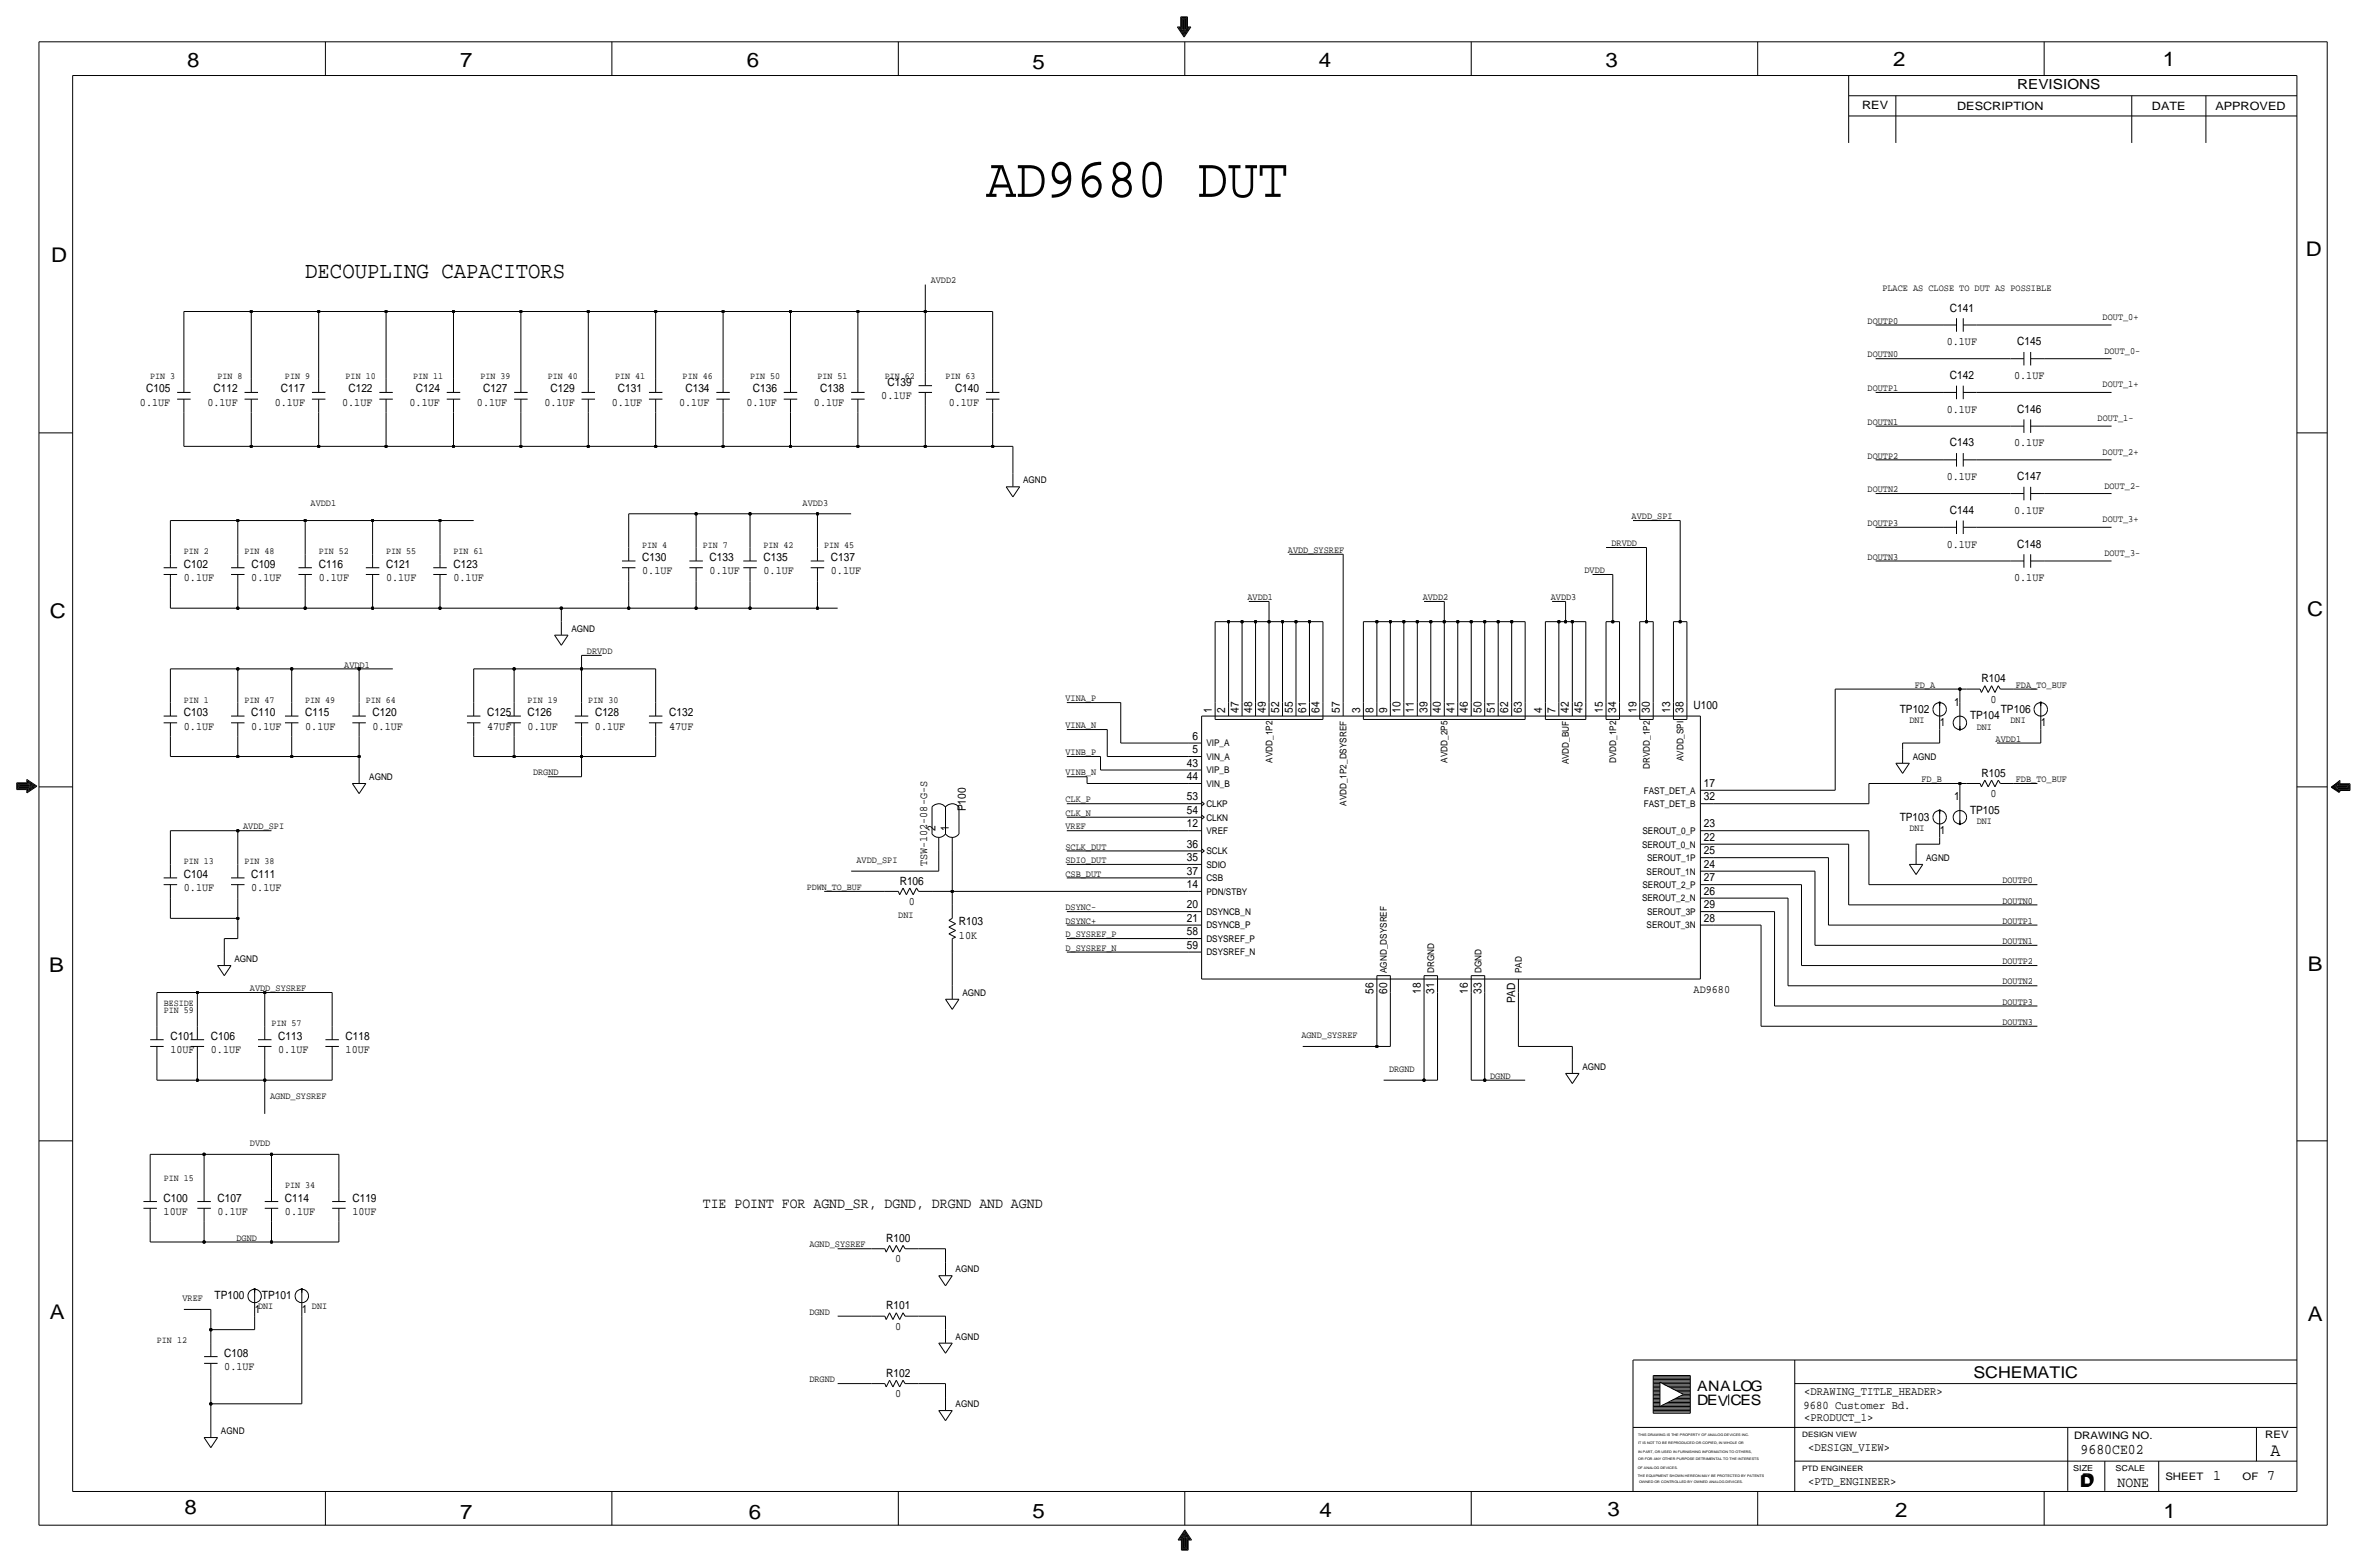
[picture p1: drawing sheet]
<svg xmlns="http://www.w3.org/2000/svg" width="892mm" height="590mm" viewBox="0 0 892 590" stroke-linecap="round" stroke-linejoin="round" font-family="sans-serif">
<defs><g id="words">
<text font-size="21.3" x="371.6" y="74.2">AD9680 DUT</text>
<text font-size="8.7" x="115" y="104.6">DECOUPLING CAPACITORS</text>
<g font-size="7.6">
<text x="70.6" y="25.4">8</text>
<text x="173.4" y="25.4">7</text>
<text x="281.4" y="25.1">6</text>
<text x="389.1" y="26.2">5</text>
<text x="497" y="25.4">4</text>
<text x="605" y="25.1">3</text>
<text x="713.4" y="24.9">2</text>
<text x="815" y="24.9">1</text>
<text x="19.3" y="98.8">D</text>
<text x="868.9" y="96.5">D</text>
<text x="18.8" y="232.7">C</text>
<text x="869.4" y="232.1">C</text>
<text x="869.6" y="365.8">B</text>
<text x="18.5" y="366">B</text>
<text x="18.8" y="496.8">A</text>
<text x="869.6" y="497.6">A</text>
<text x="69.6" y="570.5">8</text>
<text x="173.4" y="572.3">7</text>
<text x="282.2" y="572.3">6</text>
<text x="389.1" y="571.7">5</text>
<text x="497.3" y="571.5">4</text>
<text x="605.7" y="571.2">3</text>
<text x="714.2" y="571.5">2</text>
<text x="815.3" y="572">1</text>
</g>
<text font-size="7" x="855.6" y="548.4">A</text>
<g font-size="6.1">
<text x="743.7" y="518.9">SCHEMATIC</text>
<text x="783.8" y="560.3">D</text>
<text x="784.3" y="559.8">D</text>
</g>
<g font-size="5.6">
<text x="264.9" y="455.2">TIE POINT FOR AGND_SR, DGND, DRGND AND AGND</text>
<text x="784" y="547.9">9680CE02</text>
<text x="834.1" y="557.5">1</text>
<text x="854.4" y="557.5">7</text>
<text x="798" y="560.1">NONE</text>
</g>
<g font-size="5.4">
<text x="639.5" y="524.2">ANALOG</text>
<text x="639.5" y="529.3">DEV</text>
<text x="652.1" y="529.3">CES</text>
</g>
<text font-size="5.2" x="760.2" y="33.5">REVISIONS</text>
<g font-size="4.4">
<text x="679.9" y="525.5">&lt;DRAWING_TITLE_HEADER&gt;</text>
<text x="679.7" y="530.9">9680 Customer Bd.</text>
<text x="679.9" y="535.2">&lt;PRODUCT_1&gt;</text>
<text x="681.4" y="546.6">&lt;DESIGN_VIEW&gt;</text>
<text x="681.4" y="559.3">&lt;PTD_ENGINEER&gt;</text>
</g>
<g font-size="4.3">
<text x="701.8" y="41.1">REV</text>
<text x="737.6" y="41.4">DESCRIPTION</text>
<text x="811" y="41.4">DATE</text>
<text x="834.8" y="41.4">APPROVED</text>
<text x="734.8" y="117.4">C141</text>
<text x="733.6" y="130">0.1UF</text>
<text x="760.2" y="130.1">C145</text>
<text x="734.8" y="142.8">C142</text>
<text x="759" y="142.7">0.1UF</text>
<text x="55.1" y="147.8">C105</text>
<text x="80.5" y="147.8">C112</text>
<text x="105.9" y="147.8">C117</text>
<text x="131.3" y="147.8">C122</text>
<text x="156.7" y="147.8">C124</text>
<text x="182.1" y="147.8">C127</text>
<text x="207.5" y="147.8">C129</text>
<text x="232.9" y="147.8">C131</text>
<text x="258.3" y="147.8">C134</text>
<text x="283.7" y="147.8">C136</text>
<text x="309.1" y="147.8">C138</text>
<text x="334.5" y="145.3">C139</text>
<text x="359.9" y="147.8">C140</text>
<text x="52.7" y="152.9">0.1UF</text>
<text x="78.1" y="152.9">0.1UF</text>
<text x="103.5" y="152.9">0.1UF</text>
<text x="128.9" y="152.9">0.1UF</text>
<text x="154.3" y="152.9">0.1UF</text>
<text x="179.7" y="152.9">0.1UF</text>
<text x="205.1" y="152.9">0.1UF</text>
<text x="230.6" y="152.9">0.1UF</text>
<text x="255.9" y="152.9">0.1UF</text>
<text x="281.3" y="152.9">0.1UF</text>
<text x="306.7" y="152.9">0.1UF</text>
<text x="332.1" y="150.4">0.1UF</text>
<text x="357.5" y="152.9">0.1UF</text>
<text x="733.6" y="155.4">0.1UF</text>
<text x="760.2" y="155.5">C146</text>
<text x="734.8" y="168.2">C143</text>
<text x="759" y="168.1">0.1UF</text>
<text x="733.6" y="180.9">0.1UF</text>
<text x="760.2" y="180.9">C147</text>
<text x="734.8" y="193.5">C144</text>
<text x="759" y="193.5">0.1UF</text>
<text x="733.6" y="206.2">0.1UF</text>
<text x="760.2" y="206.3">C148</text>
<text x="69.3" y="213.9">C102</text>
<text x="94.7" y="213.9">C109</text>
<text x="120.1" y="213.9">C116</text>
<text x="145.5" y="213.9">C121</text>
<text x="170.9" y="213.9">C123</text>
<text x="242" y="211.3">C130</text>
<text x="267.4" y="211.3">C133</text>
<text x="287.8" y="211.3">C135</text>
<text x="313.1" y="211.3">C137</text>
<text x="69.3" y="218.9">0.1UF</text>
<text x="94.7" y="218.9">0.1UF</text>
<text x="120.1" y="218.9">0.1UF</text>
<text x="145.5" y="218.9">0.1UF</text>
<text x="170.9" y="218.9">0.1UF</text>
<text x="242" y="216.4">0.1UF</text>
<text x="267.4" y="216.4">0.1UF</text>
<text x="287.7" y="216.4">0.1UF</text>
<text x="313.1" y="216.4">0.1UF</text>
<text x="759" y="218.9">0.1UF</text>
<text x="746.7" y="257.1">R104</text>
<text x="69.3" y="269.7">C103</text>
<text x="94.7" y="269.7">C110</text>
<text x="115" y="269.7">C115</text>
<text x="140.4" y="269.7">C120</text>
<text x="183.6" y="269.8">C125</text>
<text x="198.8" y="269.7">C126</text>
<text x="224.2" y="269.7">C128</text>
<text x="252.2" y="269.8">C132</text>
<text x="456.7" y="268.5" transform="rotate(-90 456.7 268.5)">1</text>
<text x="461.8" y="268.5" transform="rotate(-90 461.8 268.5)">2</text>
<text x="466.8" y="268.5" transform="rotate(-90 466.8 268.5)">47</text>
<text x="471.9" y="268.5" transform="rotate(-90 471.9 268.5)">48</text>
<text x="477" y="268.5" transform="rotate(-90 477 268.5)">49</text>
<text x="482.1" y="268.5" transform="rotate(-90 482.1 268.5)">52</text>
<text x="487.1" y="268.5" transform="rotate(-90 487.1 268.5)">55</text>
<text x="492.2" y="268.5" transform="rotate(-90 492.2 268.5)">61</text>
<text x="497.3" y="268.5" transform="rotate(-90 497.3 268.5)">64</text>
<text x="504.9" y="268.5" transform="rotate(-90 504.9 268.5)">57</text>
<text x="512.5" y="268.5" transform="rotate(-90 512.5 268.5)">3</text>
<text x="517.6" y="268.5" transform="rotate(-90 517.6 268.5)">8</text>
<text x="522.7" y="268.5" transform="rotate(-90 522.7 268.5)">9</text>
<text x="527.8" y="268.5" transform="rotate(-90 527.8 268.5)">10</text>
<text x="532.9" y="268.5" transform="rotate(-90 532.9 268.5)">11</text>
<text x="537.9" y="268.5" transform="rotate(-90 537.9 268.5)">39</text>
<text x="543" y="268.5" transform="rotate(-90 543 268.5)">40</text>
<text x="548.1" y="268.5" transform="rotate(-90 548.1 268.5)">41</text>
<text x="553.2" y="268.5" transform="rotate(-90 553.2 268.5)">46</text>
<text x="558.2" y="268.5" transform="rotate(-90 558.2 268.5)">50</text>
<text x="563.4" y="268.5" transform="rotate(-90 563.4 268.5)">51</text>
<text x="568.4" y="268.5" transform="rotate(-90 568.4 268.5)">62</text>
<text x="573.5" y="268.5" transform="rotate(-90 573.5 268.5)">63</text>
<text x="581.1" y="268.5" transform="rotate(-90 581.1 268.5)">4</text>
<text x="586.2" y="268.5" transform="rotate(-90 586.2 268.5)">7</text>
<text x="591.3" y="268.5" transform="rotate(-90 591.3 268.5)">42</text>
<text x="596.3" y="268.5" transform="rotate(-90 596.3 268.5)">45</text>
<text x="604" y="268.5" transform="rotate(-90 604 268.5)">15</text>
<text x="609" y="268.5" transform="rotate(-90 609 268.5)">34</text>
<text x="616.7" y="268.5" transform="rotate(-90 616.7 268.5)">19</text>
<text x="621.7" y="268.5" transform="rotate(-90 621.7 268.5)">30</text>
<text x="629.4" y="268.5" transform="rotate(-90 629.4 268.5)">13</text>
<text x="634.4" y="268.5" transform="rotate(-90 634.4 268.5)">38</text>
<text x="638.3" y="267.2">U100</text>
<text x="715.9" y="268.5">TP102</text>
<text x="736.4" y="265.9">1</text>
<text x="750.1" y="264.7">0</text>
<text x="754" y="268.5">TP106</text>
<text x="69.3" y="274.8">0.1UF</text>
<text x="94.7" y="274.8">0.1UF</text>
<text x="115" y="274.8">0.1UF</text>
<text x="140.4" y="274.8">0.1UF</text>
<text x="183.6" y="274.8">47UF</text>
<text x="198.8" y="274.8">0.1UF</text>
<text x="224.2" y="274.8">0.1UF</text>
<text x="252.2" y="274.8">47UF</text>
<text x="731" y="273.6">1</text>
<text x="742.4" y="271">TP104</text>
<text x="769.1" y="273.6">1</text>
<text x="449.4" y="278.6">6</text>
<text x="449.4" y="283.7">5</text>
<text x="447.3" y="288.8">43</text>
<text x="447.3" y="293.9">44</text>
<text x="746.7" y="292.6">R105</text>
<text x="642.1" y="296.4">17</text>
<text x="363.9" y="305.7" transform="rotate(-90 363.9 305.7)">P100</text>
<text x="447.3" y="301.5">53</text>
<text x="642.1" y="301.5">32</text>
<text x="736.4" y="301.5">1</text>
<text x="750.1" y="300.2">0</text>
<text x="447.3" y="311.7">12</text>
<text x="447.3" y="306.6">54</text>
<text x="642.1" y="311.7">23</text>
<text x="715.9" y="309.1">TP103</text>
<text x="742.4" y="306.6">TP105</text>
<text x="352.5" y="313.1" transform="rotate(-90 352.5 313.1)">2</text>
<text x="357.6" y="313.1" transform="rotate(-90 357.6 313.1)">1</text>
<text x="642.1" y="316.7">22</text>
<text x="731" y="314.2">1</text>
<text x="447.3" y="319.3">36</text>
<text x="642.1" y="321.8">25</text>
<text x="349.4" y="326.3" transform="rotate(-90 349.4 326.3)">TSW-102-08-G-S</text>
<text x="447.3" y="324.4">35</text>
<text x="447.3" y="329.4">37</text>
<text x="642.1" y="326.9">24</text>
<text x="69.3" y="335.8">0.1UF</text>
<text x="69.3" y="330.7">C104</text>
<text x="94.7" y="335.8">0.1UF</text>
<text x="94.7" y="330.7">C111</text>
<text x="339" y="333.3">R106</text>
<text x="447.3" y="334.5">14</text>
<text x="642.1" y="332">27</text>
<text x="342.5" y="340.9">0</text>
<text x="642.1" y="337.1">26</text>
<text x="447.3" y="347.2">21</text>
<text x="447.3" y="342.1">20</text>
<text x="642.1" y="342.1">29</text>
<text x="642.1" y="347.2">28</text>
<text x="361.4" y="353.6">10K</text>
<text x="361.4" y="348.5">R103</text>
<text x="447.3" y="352.3">58</text>
<text x="447.3" y="357.4">59</text>
<text x="517.6" y="374.3" transform="rotate(-90 517.6 374.3)">56</text>
<text x="522.7" y="374.3" transform="rotate(-90 522.7 374.3)">60</text>
<text x="535.4" y="374.3" transform="rotate(-90 535.4 374.3)">18</text>
<text x="540.5" y="374.3" transform="rotate(-90 540.5 374.3)">31</text>
<text x="553.2" y="374.3" transform="rotate(-90 553.2 374.3)">16</text>
<text x="558.2" y="374.3" transform="rotate(-90 558.2 374.3)">33</text>
<text x="570.9" y="377.9" transform="rotate(-90 570.9 377.9)">PAD</text>
<text x="638.2" y="373.9">AD9680</text>
<text x="64.2" y="391.7">C101</text>
<text x="79.5" y="391.7">C106</text>
<text x="104.9" y="391.7">C113</text>
<text x="130.3" y="391.7">C118</text>
<text x="64.2" y="396.7">10UF</text>
<text x="79.5" y="396.7">0.1UF</text>
<text x="104.8" y="396.7">0.1UF</text>
<text x="130.2" y="396.7">10UF</text>
<text x="61.7" y="452.6">C100</text>
<text x="82" y="452.6">C107</text>
<text x="107.4" y="452.6">C114</text>
<text x="132.8" y="452.6">C119</text>
<text x="61.7" y="457.7">10UF</text>
<text x="82" y="457.7">0.1UF</text>
<text x="107.4" y="457.7">0.1UF</text>
<text x="132.8" y="457.7">10UF</text>
<text x="334" y="467.9">R100</text>
<text x="337.4" y="475.5">0</text>
<text x="80.9" y="489.5">TP100</text>
<text x="98.7" y="489.5">TP101</text>
<text x="96" y="494.5">1</text>
<text x="113.8" y="494.5">1</text>
<text x="334" y="493.3">R101</text>
<text x="337.4" y="500.9">0</text>
<text x="84.5" y="511.1">C108</text>
<text x="84.5" y="516.1">0.1UF</text>
<text x="334" y="518.7">R102</text>
<text x="337.4" y="526.3">0</text>
</g>
<g font-size="3.9">
<text x="781.6" y="542.1">DRAWING NO.</text>
<text x="853.6" y="541.8">REV</text>
<text x="816" y="557.4">SHEET</text>
<text x="845.1" y="557.5">OF</text>
</g>
<g font-size="3.6">
<text x="350.7" y="106.7">AVDD2</text>
<text x="709.4" y="109.7">PLACE AS CLOSE TO DUT AS POSSIBLE</text>
<text x="703.8" y="121.9">DOUTP0</text>
<text x="792.4" y="120.5">DOUT_0+</text>
<text x="703.8" y="134.6">DOUTN0</text>
<text x="793" y="133.3">DOUT_0-</text>
<text x="703.8" y="147.3">DOUTP1</text>
<text x="792.4" y="145.9">DOUT_1+</text>
<text x="703.8" y="160">DOUTN1</text>
<text x="790.5" y="158.7">DOUT_1-</text>
<text x="703.8" y="172.7">DOUTP2</text>
<text x="792.4" y="171.3">DOUT_2+</text>
<text x="703.8" y="185.4">DOUTN2</text>
<text x="793" y="184.1">DOUT_2-</text>
<text x="117" y="190.5">AVDD1</text>
<text x="302.5" y="190.5">AVDD3</text>
<text x="614.9" y="195.6">AVDD_SPI</text>
<text x="792.4" y="196.7">DOUT_3+</text>
<text x="703.8" y="198.1">DOUTP3</text>
<text x="485.3" y="208.3">AVDD_SYSREF</text>
<text x="607.3" y="205.7">DRVDD</text>
<text x="793" y="209.5">DOUT_3-</text>
<text x="597.1" y="215.9">DVDD</text>
<text x="703.8" y="210.8">DOUTN3</text>
<text x="470.1" y="226.1">AVDD1</text>
<text x="536.1" y="226.1">AVDD2</text>
<text x="584.4" y="226.1">AVDD3</text>
<text x="129.7" y="251.5">AVDD1</text>
<text x="221.2" y="246.4">DRVDD</text>
<text x="721.6" y="259.1">FD_A</text>
<text x="759.7" y="259.1">FDA_TO_BUF</text>
<text x="401.5" y="264.2">VINA_P</text>
<text x="401.5" y="274.3">VINA_N</text>
<text x="719.5" y="272.3">DNI</text>
<text x="744.9" y="274.8">DNI</text>
<text x="757.6" y="272.3">DNI</text>
<text x="752" y="279.4">AVDD1</text>
<text x="401.5" y="284.5">VINB_P</text>
<text x="200.9" y="292.1">DRGND</text>
<text x="401.5" y="292.1">VINB_N</text>
<text x="724.1" y="294.6">FD_B</text>
<text x="759.7" y="294.6">FDB_TO_BUF</text>
<text x="401.5" y="302.3">CLK_P</text>
<text x="401.5" y="307.3">CLK_N</text>
<text x="744.9" y="310.4">DNI</text>
<text x="91.6" y="312.4">AVDD_SPI</text>
<text x="401.5" y="312.4">VREF</text>
<text x="719.5" y="312.9">DNI</text>
<text x="401.5" y="320">SCLK_DUT</text>
<text x="322.8" y="325.1">AVDD_SPI</text>
<text x="401.5" y="325.1">SDIO_DUT</text>
<text x="401.5" y="330.2">CSB_DUT</text>
<text x="754.6" y="332.7">DOUTP0</text>
<text x="754.6" y="340.4">DOUTN0</text>
<text x="338.5" y="345.9">DNI</text>
<text x="401.5" y="342.9">DSYNC-</text>
<text x="401.5" y="348">DSYNC+</text>
<text x="754.6" y="348">DOUTP1</text>
<text x="401.5" y="353.1">D_SYSREF_P</text>
<text x="401.5" y="358.1">D_SYSREF_N</text>
<text x="754.6" y="355.6">DOUTN1</text>
<text x="754.6" y="363.2">DOUTP2</text>
<text x="754.6" y="370.8">DOUTN2</text>
<text x="94.2" y="373.4">AVDD_SYSREF</text>
<text x="754.6" y="378.5">DOUTP3</text>
<text x="754.6" y="386.1">DOUTN3</text>
<text x="490.4" y="391.2">AGND_SYSREF</text>
<text x="523.4" y="403.9">DRGND</text>
<text x="561.5" y="406.4">DGND</text>
<text x="101.8" y="414">AGND_SYSREF</text>
<text x="94.2" y="431.8">DVDD</text>
<text x="89.1" y="467.4">DGND</text>
<text x="305" y="469.9">AGND_SYSREF</text>
<text x="68.8" y="490.2">VREF</text>
<text x="97.2" y="493.3">DNI</text>
<text x="117.6" y="493.3">DNI</text>
<text x="305" y="495.3">DGND</text>
<text x="305" y="520.7">DRGND</text>
</g>
<g font-size="3.5">
<text x="56.6" y="142.8">PIN 3</text>
<text x="82" y="142.7">PIN 8</text>
<text x="107.4" y="142.7">PIN 9</text>
<text x="130.3" y="142.7">PIN 10</text>
<text x="155.7" y="142.8">PIN 11</text>
<text x="181.1" y="142.7">PIN 39</text>
<text x="206.5" y="142.7">PIN 40</text>
<text x="231.9" y="142.7">PIN 41</text>
<text x="257.3" y="142.8">PIN 46</text>
<text x="282.6" y="142.7">PIN 50</text>
<text x="308.1" y="142.7">PIN 51</text>
<text x="333.5" y="142.8">PIN 62</text>
<text x="356.3" y="142.7">PIN 63</text>
<text x="385.5" y="182.1">AGND</text>
<text x="69.3" y="208.8">PIN 2</text>
<text x="92.2" y="208.8">PIN 48</text>
<text x="120.1" y="208.8">PIN 52</text>
<text x="145.5" y="208.8">PIN 55</text>
<text x="170.9" y="208.8">PIN 61</text>
<text x="242" y="206.2">PIN 4</text>
<text x="264.9" y="206.3">PIN 7</text>
<text x="287.7" y="206.2">PIN 42</text>
<text x="310.6" y="206.2">PIN 45</text>
<text x="215.3" y="238">AGND</text>
<text x="69.3" y="264.7">PIN 1</text>
<text x="92.2" y="264.7">PIN 47</text>
<text x="115" y="264.7">PIN 49</text>
<text x="137.9" y="264.7">PIN 64</text>
<text x="198.8" y="264.7">PIN 19</text>
<text x="221.7" y="264.7">PIN 30</text>
<text x="454.6" y="281.2">VIP_A</text>
<text x="454.6" y="286.3">VIN_A</text>
<text x="479.5" y="287.3" transform="rotate(-90 479.5 287.3)">AVDD_1P2</text>
<text x="545.5" y="287.3" transform="rotate(-90 545.5 287.3)">AVDD_2P5</text>
<text x="591.3" y="288" transform="rotate(-90 591.3 288)">AVDD_BUF</text>
<text x="609" y="287.5" transform="rotate(-90 609 287.5)">DVDD_1P2</text>
<text x="634.4" y="286.8" transform="rotate(-90 634.4 286.8)">AVDD_SPI</text>
<text x="720.8" y="286.3">AGND</text>
<text x="139.1" y="293.9">AGND</text>
<text x="454.6" y="291.3">VIP_B</text>
<text x="621.7" y="289.7" transform="rotate(-90 621.7 289.7)">DRVDD_1P2</text>
<text x="454.6" y="296.4">VIN_B</text>
<text x="619.5" y="299">FAST_DET_A</text>
<text x="454.6" y="304">CLKP</text>
<text x="507.4" y="303.6" transform="rotate(-90 507.4 303.6)">AVDD_1P2_DSYSREF</text>
<text x="619.5" y="304">FAST_DET_B</text>
<text x="454.6" y="309.1">CLKN</text>
<text x="454.6" y="314.2">VREF</text>
<text x="619" y="314.2">SEROUT_0_P</text>
<text x="454.6" y="321.8">SCLK</text>
<text x="618.8" y="319.3">SEROUT_0_N</text>
<text x="69.3" y="325.6">PIN 13</text>
<text x="92.2" y="325.6">PIN 38</text>
<text x="454.6" y="326.9">SDIO</text>
<text x="620.5" y="329.4">SEROUT_1N</text>
<text x="620.7" y="324.4">SEROUT_1P</text>
<text x="725.9" y="324.4">AGND</text>
<text x="304" y="335.3">PDWN_TO_BUF</text>
<text x="454.6" y="332">CSB</text>
<text x="619" y="334.5">SEROUT_2_P</text>
<text x="454.6" y="337.1">PDN/STBY</text>
<text x="618.8" y="339.6">SEROUT_2_N</text>
<text x="454.6" y="344.7">DSYNCB_N</text>
<text x="620.7" y="344.7">SEROUT_3P</text>
<text x="454.6" y="349.8">DSYNCB_P</text>
<text x="620.5" y="349.8">SEROUT_3N</text>
<text x="454.6" y="359.9">DSYSREF_N</text>
<text x="454.6" y="354.8">DSYSREF_P</text>
<text x="88.3" y="362.5">AGND</text>
<text x="522.7" y="366.5" transform="rotate(-90 522.7 366.5)">AGND_DSYSREF</text>
<text x="540.5" y="366.5" transform="rotate(-90 540.5 366.5)">DRGND</text>
<text x="558.2" y="366.5" transform="rotate(-90 558.2 366.5)">DGND</text>
<text x="573.5" y="366.5" transform="rotate(-90 573.5 366.5)">PAD</text>
<text x="362.7" y="375.2">AGND</text>
<text x="61.7" y="379">BESIDE</text>
<text x="61.7" y="381.5">PIN 59</text>
<text x="102.3" y="386.6">PIN 57</text>
<text x="596.3" y="403.1">AGND</text>
<text x="61.7" y="445">PIN 15</text>
<text x="107.4" y="447.6">PIN 34</text>
<text x="360.1" y="479.3">AGND</text>
<text x="59.1" y="506">PIN 12</text>
<text x="360.1" y="504.7">AGND</text>
<text x="360.1" y="530.1">AGND</text>
<text x="83.3" y="540.3">AGND</text>
</g>
<g font-size="3.1">
<text x="781.3" y="554">SIZE</text>
<text x="797.3" y="554">SCALE</text>
</g>
<g font-size="2.8">
<text x="679.1" y="541.3">DESIGN VIEW</text>
<text x="679.1" y="554">PTD ENGINEER</text>
</g>
<g font-size="1.3">
<text x="617.3" y="541.1">THIS DRAWING IS THE PROPERTY OF ANALOG DEVICES INC.</text>
<text x="617.3" y="543.9">IT IS NOT TO BE REPRODUCED OR COPIED, IN WHOLE OR</text>
<text x="617.3" y="547.2">IN PART, OR USED IN FURNISHING INFORMATION TO OTHERS,</text>
<text x="617.3" y="550">OR FOR ANY OTHER PURPOSE DETRIMENTAL TO THE INTERESTS</text>
<text x="617.2" y="553.2">OF ANALOG DEVICES.</text>
<text x="617.2" y="556.3">THE EQUIPMENT SHOWN HEREON MAY BE PROTECTED BY PATENTS</text>
<text x="617.7" y="558.8">OWNED OR CONTROLLED BY OWNED ANALOG DEVICES.</text>
</g>
</g></defs>
<g fill="none" stroke="#000" stroke-width=".38">
<path d="M14.7 15.7v558.8zM14.7 15.7h862.3zM122.6 15.7v12.7zM230.6 15.7v12.7zM338.5 15.7v12.7zM443.7 10.2h1.3zM443.7 10.2l2.5 3.8zM444.2 10.4h1zM444.2 10.4l2 3.1zM444.7 10.7h.8zM444.7 10.7l1.5 2.3zM445 6.3v3.9z"/>
<path d="M445 6.3h2.5zM445.2 6.6v3.8zM445.2 6.6h2zM445.2 10.9h.5zM445.2 10.9l1 1.5zM445.5 6.9v3.8zM445.5 6.9h1.5zM445.7 11.2h.3zM445.7 7.1v3.8zM445.7 7.1h1zM445.7 11.2l.5 .7zM446 7.4v3.8z"/>
<path d="M446 7.4h.5zM446.2 7.6v4.1zM446.5 11.2h.2zM446.5 7.4v3.8zM446.5 15.7v12.7zM446.7 10.9h.5zM446.7 11.2l-.5 .7zM446.7 7.1v3.8zM447 10.7h.8zM447 6.9v3.8zM447.2 10.4h1.1zM447.2 6.6v3.8z"/>
<path d="M447.2 10.9l-1 1.5zM447.5 10.2h1.3zM447.5 6.4v3.8zM447.8 10.7l-1.6 2.3zM448.3 10.4l-2.1 3.1zM448.8 10.2l-2.6 3.8zM554.4 15.7v12.7zM662.4 15.7v12.7zM770.3 15.7v12.7zM877 15.7v558.8zM27.4 28.4v533.4zM27.4 28.4h838.2z"/>
<path d="M696.7 36.1h168.9zM696.7 28.4v25.4zM714.5 36.1v17.7zM803.4 36.1v17.7zM831.3 36.1v17.7zM865.6 28.4v533.4zM696.7 43.7h168.9zM69.3 117.3h25.4zM69.3 117.3v25.4zM94.7 117.3h25.4zM94.7 117.3v25.4zM120.1 117.3v25.4z"/>
<path d="M120.1 117.3h25.4zM145.5 117.3h25.4zM145.5 117.3v25.4zM170.9 117.3v25.4zM170.9 117.3h25.4zM196.3 117.3h25.4zM196.3 117.3v25.4zM221.7 117.3h25.4zM221.7 117.3v25.4zM247.1 117.3h25.4zM247.1 117.3v25.4zM272.5 117.3h25.4z"/>
<path d="M272.5 117.3v25.4zM297.9 117.3v25.4zM297.9 117.3h25.4zM323.3 117.3h25.4zM323.3 117.3v25.4zM348.7 117.3h25.4zM348.7 107.2v10.1zM348.7 117.3v22.9zM374.1 117.3v25.4zM737.3 119.9v5.1zM739.9 119.9v5.1zM706.8 135.1h50.8z"/>
<path d="M706.8 122.4h25.4zM732.2 122.4h5.1zM739.9 122.4h5zM744.9 122.4h50.8zM757.6 135.1h5.1zM762.7 132.6v5.1zM765.3 135.1h5zM765.3 132.6v5.1zM770.3 135.1h25.4zM66.8 147.8h5zM66.8 150.4h5zM69.3 155.4v12.7z"/>
<path d="M69.3 150.4v5zM69.3 142.7v5.1zM92.2 147.8h5zM92.2 150.4h5zM94.7 155.4v12.7zM94.7 150.4v5zM94.7 142.7v5.1zM117.6 147.8h5zM117.6 150.4h5zM120.1 155.4v12.7zM120.1 150.4v5zM120.1 142.7v5.1z"/>
<path d="M143 147.8h5zM143 150.4h5zM145.5 155.4v12.7zM145.5 150.4v5zM145.5 142.7v5.1zM168.4 147.8h5zM168.4 150.4h5zM170.9 155.4v12.7zM170.9 150.4v5zM170.9 142.7v5.1zM193.8 147.8h5zM193.8 150.4h5z"/>
<path d="M196.3 155.4v12.7zM196.3 150.4v5zM196.3 142.7v5.1zM219.2 147.8h5zM219.2 150.4h5zM221.7 155.4v12.7zM221.7 150.4v5zM221.7 142.7v5.1zM244.6 147.8h5zM244.6 150.4h5zM247.1 155.4v12.7zM247.1 150.4v5z"/>
<path d="M247.1 142.7v5.1zM270 147.8h5zM270 150.4h5zM272.5 155.4v12.7zM272.5 150.4v5zM272.5 142.7v5.1zM295.4 147.8h5zM295.4 150.4h5zM297.9 155.4v12.7zM297.9 150.4v5zM297.9 142.7v5.1zM320.8 147.8h5z"/>
<path d="M320.8 150.4h5zM323.3 155.4v12.7zM323.3 150.4v5zM323.3 142.7v5.1zM346.2 145.3h5zM346.2 147.8h5zM348.7 152.9v15.2zM348.7 147.8v5.1zM348.7 140.2v5.1zM371.6 147.8h5zM371.6 150.4h5zM374.1 155.4v12.7z"/>
<path d="M374.1 150.4v5zM374.1 142.7v5.1zM706.8 147.8h25.4zM732.2 147.8h5.1zM737.3 145.3v5.1zM739.9 147.8h5zM739.9 145.3v5.1zM744.9 147.8h50.8zM762.7 158v5.1zM765.3 158v5.1zM14.7 163.1h12.7zM69.3 168.1h25.4z"/>
<path d="M94.7 168.1h25.4zM120.1 168.1h25.4zM145.5 168.1h25.4zM170.9 168.1h25.4zM196.3 168.1h25.4zM221.7 168.1h25.4zM247.1 168.1h25.4zM272.5 168.1h25.4zM297.9 168.1h25.4zM323.3 168.1h25.4zM348.7 168.1h25.4zM374.1 168.1h7.6z"/>
<path d="M381.7 168.1v10.2zM381.7 178.3v5zM706.8 160.5h50.8zM706.8 173.2h25.4zM732.2 173.2h5.1zM737.3 170.7v5.1zM739.9 173.2h5zM739.9 170.7v5.1zM744.9 173.2h50.8zM757.6 160.5h5.1zM765.3 160.5h5zM770.3 160.5h25.4z"/>
<path d="M865.6 163.1h11.4zM64.2 196.1h25.4zM64.2 196.1v12.7zM89.6 196.1h25.4zM89.6 196.1v12.7zM115 196.1h25.4zM115 196.1v12.7zM140.4 196.1h25.4zM140.4 196.1v12.7zM165.8 196.1h12.7zM165.8 196.1v12.7zM236.9 193.5h25.4z"/>
<path d="M236.9 193.5v12.7zM262.3 193.5h20.4zM262.3 193.5v12.7zM282.7 193.5h25.4zM282.7 193.5v12.7zM308.1 193.5v12.7zM308.1 193.5h12.7zM379.2 183.4h5.1zM379.2 183.4l2.5 3.8zM384.3 183.4l-2.6 3.8zM615.4 196.1h17.8zM633.2 196.1v38.1z"/>
<path d="M706.8 185.9h50.8zM706.8 198.6h25.4zM732.2 198.6h5.1zM737.3 196.1v5.1zM739.9 198.6h5zM739.9 196.1v5.1zM744.9 198.6h50.8zM757.6 185.9h5.1zM762.7 183.4v5.1zM765.3 185.9h5zM765.3 183.4v5.1zM770.3 185.9h25.4z"/>
<path d="M61.7 213.9h5.1zM61.7 216.4h5.1zM64.2 216.4v5.1zM64.2 208.8v5.1zM87.1 213.9h5.1zM87.1 216.4h5.1zM89.6 216.4v5.1zM89.6 208.8v5.1zM112.5 213.9h5.1zM112.5 216.4h5.1zM115 216.4v5.1zM115 208.8v5.1z"/>
<path d="M137.9 213.9h5.1zM137.9 216.4h5.1zM140.4 216.4v5.1zM140.4 208.8v5.1zM163.3 213.9h5.1zM163.3 216.4h5.1zM165.8 216.4v5.1zM165.8 208.8v5.1zM234.4 211.3h5.1zM234.4 213.9h5.1zM236.9 218.9v10.2zM236.9 213.9v5z"/>
<path d="M236.9 206.2v5.1zM259.8 211.3h5.1zM259.8 213.9h5.1zM262.3 218.9v10.2zM262.3 213.9v5zM262.3 206.2v5.1zM280.1 211.3h5.1zM280.1 213.9h5.1zM282.7 218.9v10.2zM282.7 213.9v5zM282.7 206.2v5.1zM305.5 211.3h5.1z"/>
<path d="M305.5 213.9h5.1zM308.1 218.9v10.2zM308.1 213.9v5zM308.1 206.2v5.1zM485.9 208.8h20.3zM506.2 208.8v55.9zM600.2 216.4h7.6zM605.2 206.2h15.3zM607.8 216.4v17.8zM620.5 206.2v28zM706.8 211.3h50.8zM757.6 211.3h5.1z"/>
<path d="M762.7 208.8v5.1zM765.3 211.3h5zM765.3 208.8v5.1zM770.3 211.3h25.4zM64.2 229.1h25.4zM64.2 221.5v7.6zM89.6 229.1h25.4zM89.6 221.5v7.6zM115 229.1h25.4zM115 221.5v7.6zM140.4 229.1h25.4zM140.4 221.5v7.6z"/>
<path d="M165.8 229.1h45.7zM165.8 221.5v7.6zM209 239.3h5.1zM209 239.3l2.5 3.8zM211.5 229.1h25.4zM211.5 229.1v5.1zM211.5 234.2v5zM214.1 239.3l-2.6 3.8zM236.9 229.1h25.4zM262.3 229.1h20.4zM282.7 229.1h25.4zM308.1 229.1h7.6z"/>
<path d="M457.9 234.2h5.1zM457.9 234.2v30.5zM463 234.2h5.1zM463 234.2v30.5zM468.1 234.2h5.1zM468.1 234.2v30.5zM470.6 226.6h7.6zM473.2 234.2h5zM473.2 234.2v30.5zM478.2 226.6v7.6zM478.2 234.2h5.1zM478.2 234.2v30.5z"/>
<path d="M483.3 234.2h5.1zM483.3 234.2v30.5zM488.4 234.2h5.1zM488.4 234.2v30.5zM493.5 234.2h5.1zM493.5 234.2v30.5zM498.6 234.2v30.5zM513.8 234.2h5.1zM513.8 234.2v30.5zM518.9 234.2h5.1zM518.9 234.2v30.5zM524 234.2h5z"/>
<path d="M524 234.2v30.5zM529 234.2h5.1zM529 234.2v30.5zM534.1 234.2h5.1zM534.1 234.2v30.5zM536.7 226.6h7.6zM539.2 234.2h5.1zM539.2 234.2v30.5zM544.3 234.2h5.1zM544.3 226.6v7.6zM544.3 234.2v30.5zM549.4 234.2h5z"/>
<path d="M549.4 234.2v30.5zM554.4 234.2h5.1zM554.4 234.2v30.5zM559.5 234.2h5.1zM559.5 234.2v30.5zM564.6 234.2h5.1zM564.6 234.2v30.5zM569.7 234.2h5.1zM569.7 234.2v30.5zM574.8 234.2v30.5zM582.4 234.2h5.1zM582.4 234.2v30.5z"/>
<path d="M584.9 226.6h5.1zM587.5 234.2v30.5zM587.5 234.2h2.5zM590 234.2h2.5zM590 226.6v7.6zM592.5 234.2h5.1zM592.5 234.2v30.5zM597.6 234.2v30.5zM605.2 234.2h2.6zM605.2 234.2v30.5zM607.8 234.2h2.5zM610.3 234.2v30.5z"/>
<path d="M617.9 234.2h2.6zM617.9 234.2v30.5zM620.5 234.2h2.5zM623 234.2v30.5zM630.6 234.2h2.6zM630.6 234.2v30.5zM633.2 234.2h2.5zM635.7 234.2v30.5zM64.2 252h25.4zM64.2 252v12.7zM89.6 252h20.3zM89.6 252v12.7z"/>
<path d="M109.9 252h25.4zM109.9 252v12.7zM135.3 252h12.7zM135.3 252v12.7zM178.5 252h15.3zM178.5 252v12.7zM193.8 252h25.4zM193.8 252v12.7zM219.2 252h27.9zM219.2 246.9v5.1zM219.2 252v12.7zM219.2 246.9h7.6z"/>
<path d="M247.1 252v12.7zM691.6 259.6h47zM691.6 259.6v38.1zM738.6 259.6h2.5zM738.6 259.6v5.1zM741.1 259.6h5.1zM746.2 259.6l.5 1.3zM748 258.3l-1.3 2.6zM748 258.3l1.2 2.6zM750.5 258.3l-1.3 2.6zM750.5 258.3l1.3 2.6zM753.1 258.3l-1.3 2.6z"/>
<path d="M753.1 258.3l.7 1.3zM753.8 259.6h5.1zM758.9 259.6h8.9zM61.7 269.7h5.1zM61.7 272.3h5.1zM64.2 277.4v7.6zM64.2 272.3v5.1zM64.2 264.7v5zM87.1 269.7h5.1zM87.1 272.3h5.1zM89.6 277.4v7.6zM89.6 272.3v5.1z"/>
<path d="M89.6 264.7v5zM107.4 269.7h5.1zM107.4 272.3h5.1zM109.9 277.4v7.6zM109.9 272.3v5.1zM109.9 264.7v5zM132.8 269.7h5.1zM132.8 272.3h5.1zM135.3 277.4v7.6zM135.3 272.3v5.1zM135.3 264.7v5zM176 269.7h5.1z"/>
<path d="M176 272.3h5.1zM178.5 277.4v7.6zM178.5 272.3v5.1zM178.5 264.7v5zM191.2 269.7h5.1zM191.2 272.3h5.1zM193.8 277.4v7.6zM193.8 272.3v5.1zM193.8 264.7v5zM216.6 269.7h5.1zM216.6 272.3h5.1zM219.2 277.4v7.6z"/>
<path d="M219.2 272.3v5.1zM219.2 264.7v5zM244.6 269.7h5zM244.6 272.3h5zM247.1 277.4v7.6zM247.1 272.3v5.1zM247.1 264.7v5zM402 264.7h20.4zM402 274.8h15.3zM417.3 274.8v10.2zM422.4 279.9h25.4zM422.4 264.7v15.2z"/>
<path d="M447.8 279.9h5zM452.8 269.7h188zM452.8 269.7v99.1zM457.9 264.7v5zM457.9 271h40.7zM457.9 269.7v1.3zM463 264.7v5zM468.1 264.7v5zM473.2 264.7v5zM478.2 264.7v5zM483.3 264.7v5zM488.4 264.7v5z"/>
<path d="M493.5 264.7v5zM498.6 264.7v5zM498.6 269.7v1.3zM506.2 264.7v5zM513.8 264.7v5zM513.8 271h61zM513.8 269.7v1.3zM518.9 264.7v5zM524 264.7v5zM529 264.7v5zM534.1 264.7v5zM539.2 264.7v5z"/>
<path d="M544.3 264.7v5zM549.4 264.7v5zM554.4 264.7v5zM559.5 264.7v5zM564.6 264.7v5zM569.7 264.7v5zM574.8 264.7v5zM574.8 269.7v1.3zM582.4 264.7v5zM582.4 271h15.2zM582.4 269.7v1.3zM587.5 264.7v5z"/>
<path d="M592.5 264.7v5zM597.6 264.7v5zM597.6 269.7v1.3zM605.2 264.7v5zM605.2 271h5.1zM605.2 269.7v1.3zM610.3 264.7v5zM610.3 269.7v1.3zM617.9 264.7v5zM617.9 271h5.1zM617.9 269.7v1.3zM623 264.7v5z"/>
<path d="M623 269.7v1.3zM630.6 264.7v5zM630.6 271h5.1zM630.6 269.7v1.3zM635.7 264.7v5zM635.7 269.7v1.3zM640.8 269.7v99.1zM717 279.9h14zM717 279.9v2.5zM728.4 267.2a2.54 2.54 0 0 1 3.7-2.3 2.54 2.54 0 0 1 .3 4.4 2.54 2.54 0 0 1-4-1.9v-.1M731 274.8v5.1zM731 264.7v10.1z"/>
<path d="M731 264.7v1.3zM738.6 264.7v10.1zM738.6 273.5v1.3zM752.6 279.9h16.5zM766.5 267.2a2.54 2.54 0 0 1 3.7-2.3 2.54 2.54 0 0 1 .3 4.4 2.54 2.54 0 0 1-4-1.9v-.1M769.1 274.8v5.1zM769.1 264.7v10.1zM769.1 264.7v1.3zM6.3 294.9h3.8zM6.3 294.9v2.5zM6.3 297.4h3.8zM6.6 295.1v2.1z"/>
<path d="M6.6 295.1h3.8zM6.6 297.2h3.8zM6.8 296.9h3.8zM6.8 295.4v1.5zM6.8 295.4h3.8zM7.1 296.7h3.8zM7.1 295.7v1zM7.1 295.7h3.8zM7.3 296.4h3.8zM7.3 295.9v.5zM7.3 295.9h3.8zM7.6 296.2h4z"/>
<path d="M10.1 297.4v1.3zM10.1 298.7l3.8-2.5zM10.1 293.6l3.8 2.6zM10.1 293.6v1.3zM10.4 298.2l3-2zM10.4 297.2v1zM10.4 294.1v1zM10.4 294.1l3 2.1zM10.6 297.7l2.3-1.5zM10.6 296.9v.8zM10.6 294.6v.8zM10.6 294.6l2.3 1.6z"/>
<path d="M10.9 295.1v.6zM10.9 295.1l1.5 1.1zM10.9 296.7v.5zM10.9 297.2l1.5-1zM11.1 296.7l.8-.5zM11.1 295.7v.2zM11.1 295.7l.8 .5zM11.1 296.4v.3zM14.7 296.4h12.7zM64.2 285h25.4zM89.6 285h20.3zM109.9 285h25.4z"/>
<path d="M132.8 295.1l2.5 3.9zM132.8 295.1h5.1zM135.3 285v5.1zM135.3 290.1v4.9zM137.9 295.1l-2.6 3.9zM178.5 285h15.3zM193.8 285h25.4zM206.5 292.6h12.7zM219.2 285h27.9zM219.2 285v7.6zM402 292.6h7.7zM402 285h12.7z"/>
<path d="M409.7 295.1h38.1zM409.7 292.6v2.5zM414.7 290.1h33.1zM414.7 285v5.1zM417.3 285h30.5zM447.8 295.1h5zM447.8 290.1h5zM447.8 285h5zM640.8 297.7h5.1zM645.9 297.7h45.7zM704.3 295.1h34.3zM704.3 295.1v7.7z"/>
<path d="M714.5 287.5l2.5 3.8zM714.5 287.5h5zM717 282.4v5zM719.5 287.5l-2.5 3.8zM738.6 295.1h2.5zM738.6 295.1v5.1zM741.1 295.1h5.1zM746.2 295.1l.5 1.3zM748 293.9l-1.3 2.5zM748 293.9l1.2 2.5zM750.5 293.9l-1.3 2.5zM750.5 293.9l1.3 2.5z"/>
<path d="M753.1 293.9l-1.3 2.5zM753.1 293.9l.7 1.2zM753.8 295.1h5.1zM758.9 295.1h8.9zM865.6 296.4h11.4zM878.5 296.5l3-2zM878.5 296.5l3 2.1zM878.7 296.5l3.1 1.8zM878.7 296.5l3.1-2.5zM879 296.5l2.3-1.5zM879 296.5l2.3 1.5zM879.5 296.5l1.5 1z"/>
<path d="M879.5 296.5l1.5-1zM880 296.5l.8 .5zM880 296.5l.8-.5zM880.3 296.5h4zM880.8 296.3h3.8zM880.8 296v.3zM880.8 296.8v.2zM880.8 296.8h3.8zM881 296h3.8zM881 295.5v.5zM881 297v.5zM881 297h3.8z"/>
<path d="M881.3 297.3h3.8zM881.3 295.8h3.8zM881.3 295v.8zM881.3 297.3v.7zM881.5 297.5h3.8zM881.5 295.5h3.8zM881.5 294.5v1zM881.5 297.5v1.1zM881.8 297.8h3.8zM881.8 297.8v.5zM881.8 294v1.2zM881.8 295.2h3.8z"/>
<path d="M884.6 296.3v.5zM884.8 296v1zM885.1 295.8v1.5zM885.3 295.5v2zM885.6 295.2v2.6zM64.2 312.9h25.4zM64.2 312.9v12.7zM89.6 312.9h12.7zM89.6 312.9v12.7zM351.2 304a3.2 3.2 0 0 1 5.1 0M351.2 304v10.2zM351.2 314.2a3.1 3.1 0 0 0 5.1 0"/>
<path d="M353.8 315.5v5zM356.3 304a3.2 3.2 0 0 1 5.1 0M356.3 304v10.2zM356.3 314.2a3.1 3.1 0 0 0 5 0M358.9 315.5v5zM361.4 304v10.2zM402 312.9h45.8zM402 307.8h45.8zM402 302.8h45.8zM447.8 307.8h5zM447.8 302.8h5zM447.8 312.9h5z"/>
<path d="M452.8 308.6l1-.8zM452.8 303.5l1-.7zM452.8 307.1l1 .7zM452.8 302l1 .8zM452.8 319.8l1 .7zM640.8 302.8h5.1zM640.8 312.9h5.1zM640.8 318h5.1zM645.9 318h50.8zM645.9 312.9h58.4zM645.9 302.8h58.4zM696.7 318v22.9z"/>
<path d="M704.3 312.9v20.3zM722.1 318v2.5zM722.1 318h8.9zM731 315.5v2.5zM731 305.3v10.2zM731 305.3v1.3zM738.6 300.2v10.2zM738.6 309.1v1.3zM61.7 330.7h5.1zM61.7 333.2h5.1zM64.2 338.3v7.6zM64.2 333.2v5.1z"/>
<path d="M64.2 325.6v5.1zM87.1 330.7h5.1zM87.1 333.2h5.1zM89.6 338.3v7.6zM89.6 333.2v5.1zM89.6 325.6v5.1zM310.6 335.8h22.9zM320.8 328.2h33zM333.5 335.8h5zM338.5 335.8l.5 1.3zM340.3 334.5l1.3 2.6zM340.3 334.5l-1.3 2.6z"/>
<path d="M342.8 334.5l-1.2 2.6zM342.8 334.5l1.3 2.6zM345.4 334.5l-1.3 2.6zM345.4 334.5l.8 1.3zM346.2 335.8h5zM351.2 335.8h7.7zM353.8 320.5v7.7zM358.9 335.8h88.9zM358.9 320.5v15.3zM358.9 335.8v5.1zM402 330.7h45.8zM402 325.6h45.8z"/>
<path d="M402 320.5h45.8zM447.8 330.7h5zM447.8 320.5h5zM447.8 325.6h5zM447.8 335.8h5zM452.8 321.3l1-.8zM640.8 333.2h5.1zM640.8 338.3h5.1zM640.8 323.1h5.1zM640.8 328.2h5.1zM645.9 323.1h43.2zM645.9 333.2h33z"/>
<path d="M645.9 328.2h38.1zM645.9 338.3h27.9zM673.8 338.3v33zM678.9 333.2v30.5zM684 328.2v27.9zM689.1 323.1v25.4zM704.3 333.2h63.5zM719.5 325.6l2.6 3.8zM719.5 325.6h5.1zM722.1 320.5v5zM724.6 325.6l-2.5 3.8zM64.2 345.9h25.4z"/>
<path d="M84.5 353.6v5zM84.5 358.6v5zM84.5 353.6h5.1zM89.6 345.9v7.7zM357.6 346.7l2.5 1.3zM357.6 349.3l2.5 1.2zM357.6 351.8l2.5 1.3zM357.6 346.7l1.3-.8zM357.6 349.2l2.5-1.2zM357.6 351.8l2.5-1.3zM358.9 358.6v12.7zM358.9 353.6v5z"/>
<path d="M358.9 340.9v5zM358.9 353.6l1.2-.5zM402 358.6h45.8zM402 353.6h45.8zM402 348.5h45.8zM402 343.4h45.8zM447.8 358.6h5zM447.8 353.6h5zM447.8 348.5h5zM447.8 343.4h5zM640.8 343.4h5.1zM640.8 348.5h5.1z"/>
<path d="M645.9 343.4h22.8zM645.9 348.5h17.8zM663.7 348.5v38.1zM668.7 343.4v35.6zM684 356.1h83.8zM689.1 348.5h78.7zM696.7 340.9h71.1zM59.1 373.9h15.3zM59.1 373.9v12.7zM74.4 373.9h25.4zM74.4 373.9v12.7zM82 363.7h5.1z"/>
<path d="M82 363.7l2.5 3.8zM87.1 363.7l-2.6 3.8zM99.8 373.9h25.4zM99.8 373.9v12.7zM125.2 373.9v12.7zM356.3 376.4l2.6 3.8zM356.3 376.4h5.1zM358.9 371.3v5zM361.4 376.4l-2.5 3.8zM452.8 368.8h188zM518.9 373.9v20.3zM518.9 368.8v5.1z"/>
<path d="M518.9 367.5h5.1zM518.9 367.5v1.3zM524 373.9v20.3zM524 368.8v5.1zM524 367.5v1.3zM536.7 373.9v33zM536.7 368.8v5.1zM536.7 367.5h5zM536.7 367.5v1.3zM541.7 373.9v33zM541.7 368.8v5.1zM541.7 367.5v1.3z"/>
<path d="M554.4 373.9v33zM554.4 368.8v5.1zM554.4 367.5h5.1zM554.4 367.5v1.3zM559.5 373.9v33zM559.5 368.8v5.1zM559.5 367.5v1.3zM572.2 373.9v20.3zM572.2 368.8v5.1zM668.7 379h99.1zM673.8 371.3h94zM678.9 363.7h88.9z"/>
<path d="M56.6 391.7h5.1zM56.6 394.2h5.1zM59.1 399.3v7.6zM59.1 394.2v5.1zM59.1 386.6v5.1zM71.8 391.7h5.1zM71.8 394.2h5.1zM74.4 399.3v7.6zM74.4 394.2v5.1zM74.4 386.6v5.1zM97.2 391.7h5.1zM97.2 394.2h5.1z"/>
<path d="M99.8 399.3v7.6zM99.8 394.2v5.1zM99.8 386.6v5.1zM122.6 391.7h5.1zM122.6 394.2h5.1zM125.2 399.3v7.6zM125.2 394.2v5.1zM125.2 386.6v5.1zM490.9 394.2h28zM518.9 394.2h5.1zM572.2 394.2h20.3zM592.5 394.2v5.1z"/>
<path d="M592.5 399.3v5zM663.7 386.6h104.1zM59.1 406.9h15.3zM74.4 406.9h25.4zM99.8 406.9h25.4zM99.8 406.9v12.7zM521.4 406.9h15.3zM536.7 406.9h5zM554.4 406.9h5.1zM559.5 406.9h15.3zM590 404.4l2.5 3.8zM590 404.4h5.1z"/>
<path d="M595.1 404.4l-2.6 3.8zM14.7 429.8h12.7zM56.6 434.8h20.3zM56.6 434.8v12.7zM76.9 434.8h25.4zM76.9 434.8v12.7zM102.3 434.8h25.4zM102.3 434.8v12.7zM127.7 434.8v12.7zM865.6 429.8h11.4zM54.1 452.6h5zM54.1 455.2h5z"/>
<path d="M56.6 455.2v5zM56.6 447.5v5.1zM74.4 452.6h5.1zM74.4 455.2h5.1zM76.9 455.2v5zM76.9 447.5v5.1zM99.8 452.6h5.1zM99.8 455.2h5.1zM102.3 455.2v5zM102.3 447.5v5.1zM125.2 452.6h5.1zM125.2 455.2h5.1z"/>
<path d="M127.7 455.2v5zM127.7 447.5v5.1zM56.6 467.9h20.3zM56.6 460.2v7.7zM76.9 467.9h25.4zM76.9 460.2v7.7zM102.3 467.9h25.4zM102.3 460.2v7.7zM127.7 460.2v7.7zM315.7 470.4h12.7zM328.4 470.4h5.1zM333.5 470.4l.5 1.3z"/>
<path d="M335.2 469.1l1.3 2.6zM335.2 469.1l-1.2 2.6zM337.8 469.1l1.2 2.6zM337.8 469.1l-1.3 2.6zM340.3 469.1l.8 1.3zM340.3 469.1l-1.3 2.6zM341.1 470.4h5.1zM346.2 470.4h10.1zM356.3 470.4v5.1zM356.3 475.5v5zM69.3 493.3h10.2zM79.5 493.3v7.6z"/>
<path d="M96 495.8v5.1zM96 485.6v10.2zM96 485.6v1.4zM113.7 495.8v33zM113.7 485.6v10.2zM113.7 485.6v1.4zM315.7 495.8h12.7zM328.4 495.8h5.1zM333.5 495.8l.5 1.3zM335.2 494.5l1.3 2.6zM335.2 494.5l-1.2 2.6zM337.8 494.5l1.2 2.6z"/>
<path d="M337.8 494.5l-1.3 2.6zM340.3 494.5l.8 1.3zM340.3 494.5l-1.3 2.6zM341.1 495.8h5.1zM346.2 495.8h10.1zM353.8 480.6l2.5 3.8zM353.8 480.6h5.1zM356.3 495.8v5.1zM358.9 480.6l-2.6 3.8zM76.9 511h5.1zM76.9 513.6h5.1zM79.5 500.9h16.5z"/>
<path d="M79.5 500.9v5.1zM79.5 518.7v10.1zM79.5 513.6v5.1zM79.5 506v5zM335.2 519.9l1.3 2.6zM335.2 519.9l-1.2 2.6zM337.8 519.9l1.2 2.6zM337.8 519.9l-1.3 2.6zM340.3 519.9l.8 1.3zM340.3 519.9l-1.3 2.6zM353.8 506l2.5 3.8zM353.8 506h5.1z"/>
<path d="M356.3 500.9v5zM358.9 506l-2.6 3.8zM615.4 512.3v49.5zM615.4 512.3h250.2zM623 518.2h14zM623 518.7h14zM623 519.7h14zM623 519.2h14zM623 518.2v14.2zM637 518.2v14.2zM676.4 512.3v49.5zM79.5 528.8h34.2z"/>
<path d="M79.5 528.8v7.6zM79.5 536.4v5zM315.7 521.2h12.7zM328.4 521.2h5.1zM333.5 521.2l.5 1.3zM341.1 521.2h5.1zM346.2 521.2h10.1zM353.8 531.4l2.5 3.8zM353.8 531.4h5.1zM356.3 521.2v5.1zM356.3 526.3v5zM358.9 531.4l-2.6 3.8z"/>
<path d="M615.4 537.7h250.2zM623 528.3h2.6zM623 529.3h2.6zM623 529.8h14zM623 520.7h14zM623 532.4h14zM623 531.9h14zM623 531.4h14zM623 530.4h14zM623 530.9h14zM623 526.3h2.6zM623 525.3h2.6z"/>
<path d="M623 527.3h2.6zM623 525.8h2.6zM623 527.8h2.6zM623 528.8h2.6zM623 526.8h2.6zM623 523.2h2.6zM623 524.8h2.6zM623 523.7h2.6zM623 522.7h2.6zM623 524.3h2.6zM623 521.7h2.6zM623 521.2h2.6z"/>
<path d="M623 522.2h2.6zM623 520.2h14zM625.6 529.8l8.8-4.5zM625.6 520.7v9.1zM625.6 520.7l8.8 4.6zM626.6 529.3h10.4zM626.6 521.2h10.4zM627.3 521.7h9.7zM627.6 528.8h9.4zM628.3 522.2h8.7zM628.6 528.3h8.4zM629.6 527.8h7.4z"/>
<path d="M629.6 522.7h7.4zM630.4 527.3h6.6zM630.4 523.2h6.6zM631.4 523.7h5.6zM631.4 526.8h5.6zM632.4 526.3h4.6zM632.4 524.3h4.6zM633.4 525.8h3.6zM633.4 524.8h3.6zM634.4 525.3h2.6zM651.5 525.3v4zM676.4 521.2h189.2z"/>
<path d="M779.2 537.7v23.9zM850.3 537.7v12.7zM76.9 541.5h5.1zM76.9 541.5l2.6 3.8zM82 541.5l-2.5 3.8zM676.4 550.4h189.2zM793.2 550.4v11.2zM813.5 550.4v11.4zM14.7 574.5h862.3zM27.4 561.8h838.2zM122.6 561.8v12.7zM230.6 561.8v12.7z"/>
<path d="M338.5 561.8v12.7zM444.4 579.9h1.1zM445 579.6h.7zM445.5 579.4h.5zM445.5 579.9v3.8zM445.7 579.6v3.8zM446 579.4v3.8zM446 579.1h.2zM446.2 579.1v3.8zM446.5 577.3l-1.5 2.3zM446.5 578.4l-.5 .7zM446.5 576.3l2.5 3.8z"/>
<path d="M446.5 576.8l-2.1 3.1zM446.5 577.9l-1 1.5zM446.5 561.8v12.7zM446.5 576.3l-2.6 3.8zM446.5 576.8l2 3.1zM446.5 577.3l1.5 2.3zM446.5 578.6v4.1zM446.5 578.4l.5 .7zM446.5 577.9l1 1.5zM446.7 579.1h.3zM446.7 579.1v3.8zM447 579.4v3.8z"/>
<path d="M447 579.4h.5zM447.2 579.6h.8zM447.2 579.6v3.8zM447.5 579.9v3.8zM447.5 579.9h1zM554.4 561.8v12.7zM662.4 561.8v12.7zM770.3 561.8v12.7zM443.9 580.1h1.3zM445.2 583.9h2.6zM445.2 580.1v3.8zM445.5 583.7h2z"/>
<path d="M445.7 583.4h1.5zM446 583.2h1zM446.2 582.9h.5zM447.8 580.1v3.8zM447.8 580.1h1.2z"/>
<circle cx="738.6" cy="272.3" r="2.53"/>
<circle cx="731" cy="307.9" r="2.54"/>
<circle cx="738.6" cy="307.9" r="2.53"/>
<circle cx="96" cy="488.2" r="2.54"/>
<circle cx="113.7" cy="488.2" r="2.54"/>
</g>
<g fill="#000" stroke="#000" stroke-width=".38">
<path d="M730.8 264.5h.4v.3h-.4zM738.4 274.7h.4v.3h-.4zM768.9 264.5h.4v.3h-.4zM730.8 305.1h.4v.4h-.4zM738.4 310.2h.4v.4h-.4zM95.8 485.5h.4v.3h-.4zM113.6 485.5h.3v.3h-.3z"/>
<circle cx="94.7" cy="117.4" r=".51"/>
<circle cx="120.1" cy="117.4" r=".51"/>
<circle cx="145.5" cy="117.4" r=".51"/>
<circle cx="170.9" cy="117.4" r=".51"/>
<circle cx="196.3" cy="117.4" r=".51"/>
<circle cx="221.7" cy="117.4" r=".51"/>
<circle cx="247.1" cy="117.4" r=".51"/>
<circle cx="272.5" cy="117.4" r=".51"/>
<circle cx="297.9" cy="117.4" r=".51"/>
<circle cx="323.3" cy="117.4" r=".51"/>
<circle cx="348.7" cy="117.4" r=".51"/>
<circle cx="94.7" cy="168.2" r=".51"/>
<circle cx="120.1" cy="168.2" r=".51"/>
<circle cx="145.5" cy="168.2" r=".51"/>
<circle cx="170.9" cy="168.2" r=".51"/>
<circle cx="196.3" cy="168.2" r=".51"/>
<circle cx="221.7" cy="168.2" r=".51"/>
<circle cx="247.1" cy="168.2" r=".51"/>
<circle cx="272.5" cy="168.2" r=".51"/>
<circle cx="297.9" cy="168.2" r=".51"/>
<circle cx="323.3" cy="168.2" r=".51"/>
<circle cx="348.7" cy="168.2" r=".51"/>
<circle cx="374.1" cy="168.2" r=".51"/>
<circle cx="89.6" cy="196.1" r=".51"/>
<circle cx="115" cy="196.1" r=".51"/>
<circle cx="140.4" cy="196.1" r=".51"/>
<circle cx="165.8" cy="196.1" r=".51"/>
<circle cx="262.3" cy="193.6" r=".51"/>
<circle cx="282.6" cy="193.6" r=".51"/>
<circle cx="308" cy="193.6" r=".51"/>
<circle cx="89.6" cy="229.1" r=".51"/>
<circle cx="115" cy="229.1" r=".51"/>
<circle cx="140.4" cy="229.1" r=".51"/>
<circle cx="165.8" cy="229.1" r=".51"/>
<circle cx="211.5" cy="229.1" r=".51"/>
<circle cx="236.9" cy="229.1" r=".51"/>
<circle cx="262.3" cy="229.1" r=".51"/>
<circle cx="282.6" cy="229.1" r=".51"/>
<circle cx="308" cy="229.1" r=".51"/>
<circle cx="463" cy="234.2" r=".51"/>
<circle cx="468.1" cy="234.2" r=".51"/>
<circle cx="473.1" cy="234.2" r=".51"/>
<circle cx="478.2" cy="234.2" r=".51"/>
<circle cx="483.3" cy="234.2" r=".51"/>
<circle cx="488.4" cy="234.2" r=".51"/>
<circle cx="493.5" cy="234.2" r=".51"/>
<circle cx="518.9" cy="234.2" r=".51"/>
<circle cx="523.9" cy="234.2" r=".51"/>
<circle cx="529" cy="234.2" r=".51"/>
<circle cx="534.1" cy="234.2" r=".51"/>
<circle cx="539.2" cy="234.2" r=".51"/>
<circle cx="544.3" cy="234.2" r=".51"/>
<circle cx="549.3" cy="234.2" r=".51"/>
<circle cx="554.4" cy="234.2" r=".51"/>
<circle cx="559.5" cy="234.2" r=".51"/>
<circle cx="564.6" cy="234.2" r=".51"/>
<circle cx="569.7" cy="234.2" r=".51"/>
<circle cx="587.4" cy="234.2" r=".51"/>
<circle cx="590" cy="234.2" r=".51"/>
<circle cx="592.5" cy="234.2" r=".51"/>
<circle cx="607.8" cy="234.2" r=".51"/>
<circle cx="620.5" cy="234.2" r=".51"/>
<circle cx="633.2" cy="234.2" r=".51"/>
<circle cx="89.6" cy="252" r=".51"/>
<circle cx="109.9" cy="252" r=".51"/>
<circle cx="135.3" cy="252" r=".51"/>
<circle cx="193.7" cy="252" r=".51"/>
<circle cx="219.1" cy="252" r=".51"/>
<circle cx="738.6" cy="259.6" r=".51"/>
<circle cx="89.6" cy="285" r=".51"/>
<circle cx="109.9" cy="285" r=".51"/>
<circle cx="135.3" cy="285" r=".51"/>
<circle cx="193.7" cy="285" r=".51"/>
<circle cx="219.1" cy="285" r=".51"/>
<circle cx="738.6" cy="295.2" r=".51"/>
<circle cx="89.6" cy="312.9" r=".51"/>
<circle cx="358.8" cy="335.8" r=".51"/>
<circle cx="89.6" cy="346" r=".51"/>
<circle cx="74.4" cy="373.9" r=".51"/>
<circle cx="99.8" cy="373.9" r=".51"/>
<circle cx="518.9" cy="394.2" r=".51"/>
<circle cx="74.4" cy="406.9" r=".51"/>
<circle cx="99.8" cy="406.9" r=".51"/>
<circle cx="536.6" cy="406.9" r=".51"/>
<circle cx="559.5" cy="406.9" r=".51"/>
<circle cx="76.9" cy="434.9" r=".51"/>
<circle cx="102.3" cy="434.9" r=".51"/>
<circle cx="76.9" cy="467.9" r=".51"/>
<circle cx="102.3" cy="467.9" r=".51"/>
<circle cx="79.4" cy="500.9" r=".51"/>
<circle cx="79.4" cy="528.8" r=".51"/>
</g>
<use href="#words"/>
</svg>
